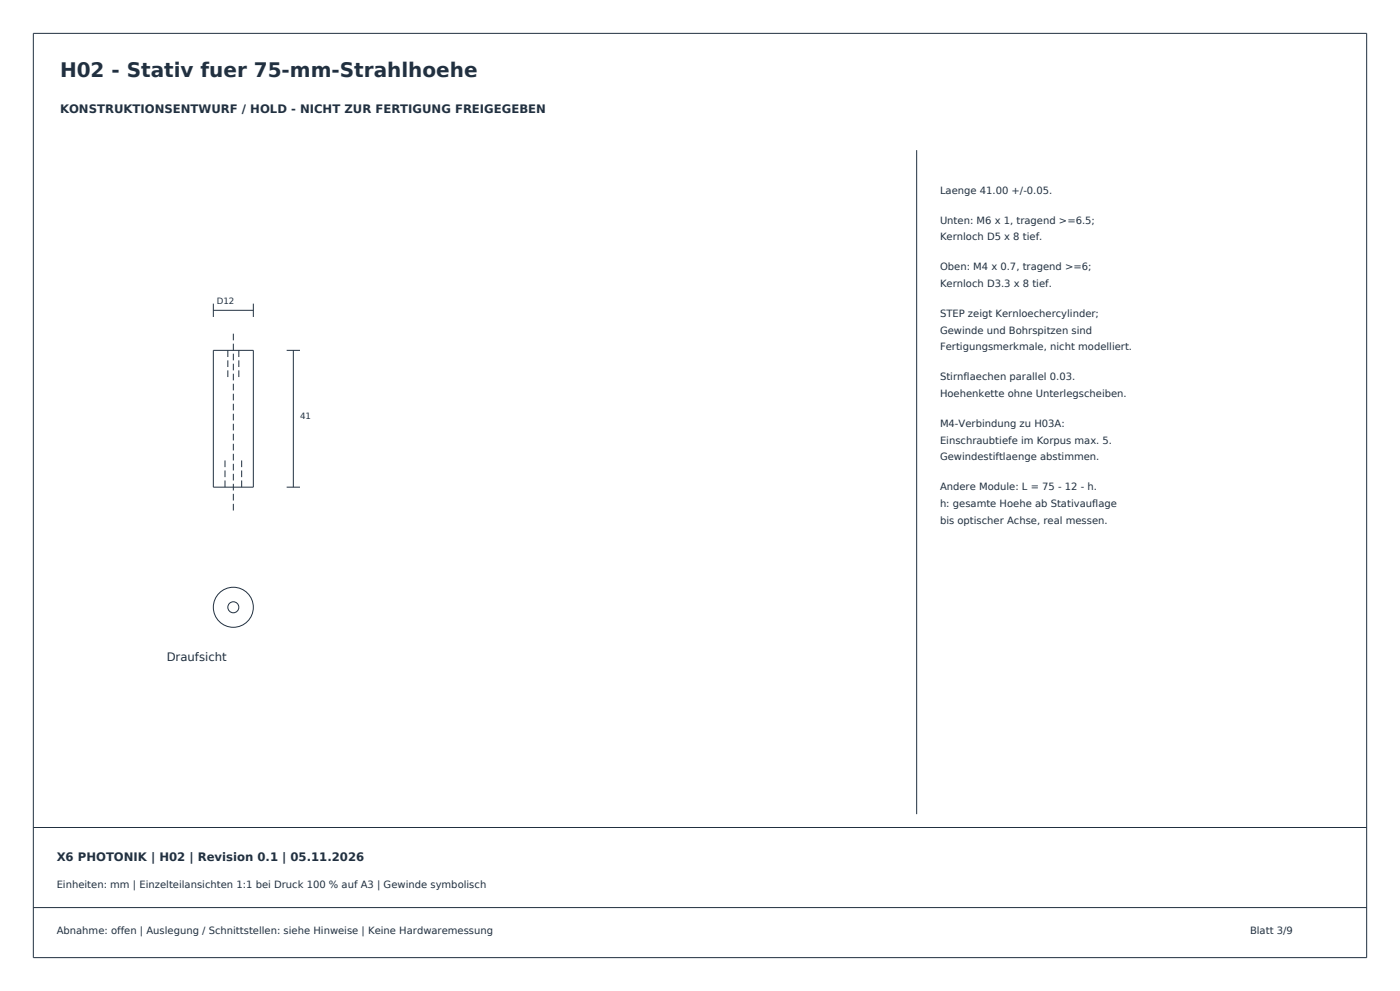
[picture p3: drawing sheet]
<svg xmlns="http://www.w3.org/2000/svg" width="420mm" height="297mm" viewBox="0 0 420 297" stroke-linecap="round" stroke-linejoin="round" font-family="sans-serif">
<defs><g id="words">
<text font-size="6" fill="#213040" x="18" y="23">H02 - Stativ fuer 75-mm-Strahlhoehe</text>
<g font-size="3.5" fill="#213040">
<text x="18" y="34">KONSTRUKTIONSENTWURF / HOLD - NICHT ZUR FERTIGUNG FREIGEGEBEN</text>
<text x="50" y="198">Draufsicht</text>
<text x="17" y="258">X6 PHOTONIK | H02 | Revision 0.1 | 05.11.2026</text>
</g>
<g font-size="3" fill="#213040">
<text x="282" y="58">Laenge 41.00 +/-0.05.</text>
<text x="282" y="67">Unten: M6 x 1, tragend &gt;=6.5;</text>
<text x="282" y="72">Kernloch D5 x 8 tief.</text>
<text x="282" y="81">Oben: M4 x 0.7, tragend &gt;=6;</text>
<text x="282" y="86">Kernloch D3.3 x 8 tief.</text>
<text x="282" y="95">STEP zeigt Kernloechercylinder;</text>
<text x="282" y="100">Gewinde und Bohrspitzen sind</text>
<text x="282" y="105">Fertigungsmerkmale, nicht modelliert.</text>
<text x="282" y="114">Stirnflaechen parallel 0.03.</text>
<text x="282" y="119">Hoehenkette ohne Unterlegscheiben.</text>
<text x="282" y="128">M4-Verbindung zu H03A:</text>
<text x="282" y="133">Einschraubtiefe im Korpus max. 5.</text>
<text x="282" y="138">Gewindestiftlaenge abstimmen.</text>
<text x="282" y="147">Andere Module: L = 75 - 12 - h.</text>
<text x="282" y="152">h: gesamte Hoehe ab Stativauflage</text>
<text x="282" y="157">bis optischer Achse, real messen.</text>
<text x="17" y="266">Einheiten: mm | Einzelteilansichten 1:1 bei Druck 100 % auf A3 | Gewinde symbolisch</text>
<text x="17" y="280">Abnahme: offen | Auslegung / Schnittstellen: siehe Hinweise | Keine Hardwaremessung</text>
<text x="375" y="280">Blatt 3/9</text>
</g>
<g font-size="2.6" fill="#213040">
<text x="65" y="91">D12</text>
<text x="90" y="125.5">41</text>
</g>
</g></defs>
<g fill="none" stroke="#213040" stroke-width=".3">
<path d="M10 10h400v277h-400zM275 45v199M64 91v4M64 93h12M76 91v4M64 105h12v41h-12zM86 105h4M88 105v41M86 146h4M10 248h400M10 272h400"/>
<circle cx="70" cy="182" r="6"/>
<circle cx="70" cy="182" r="1.65"/>
</g>
<path d="M68.4 113v-8M71.7 113v-8M67.5 146v-8M70 153v-54M72.5 146v-8" fill="none" stroke="#213040" stroke-width=".3" stroke-dasharray="2 1" stroke-linecap="butt"/>
<use href="#words"/>
</svg>
